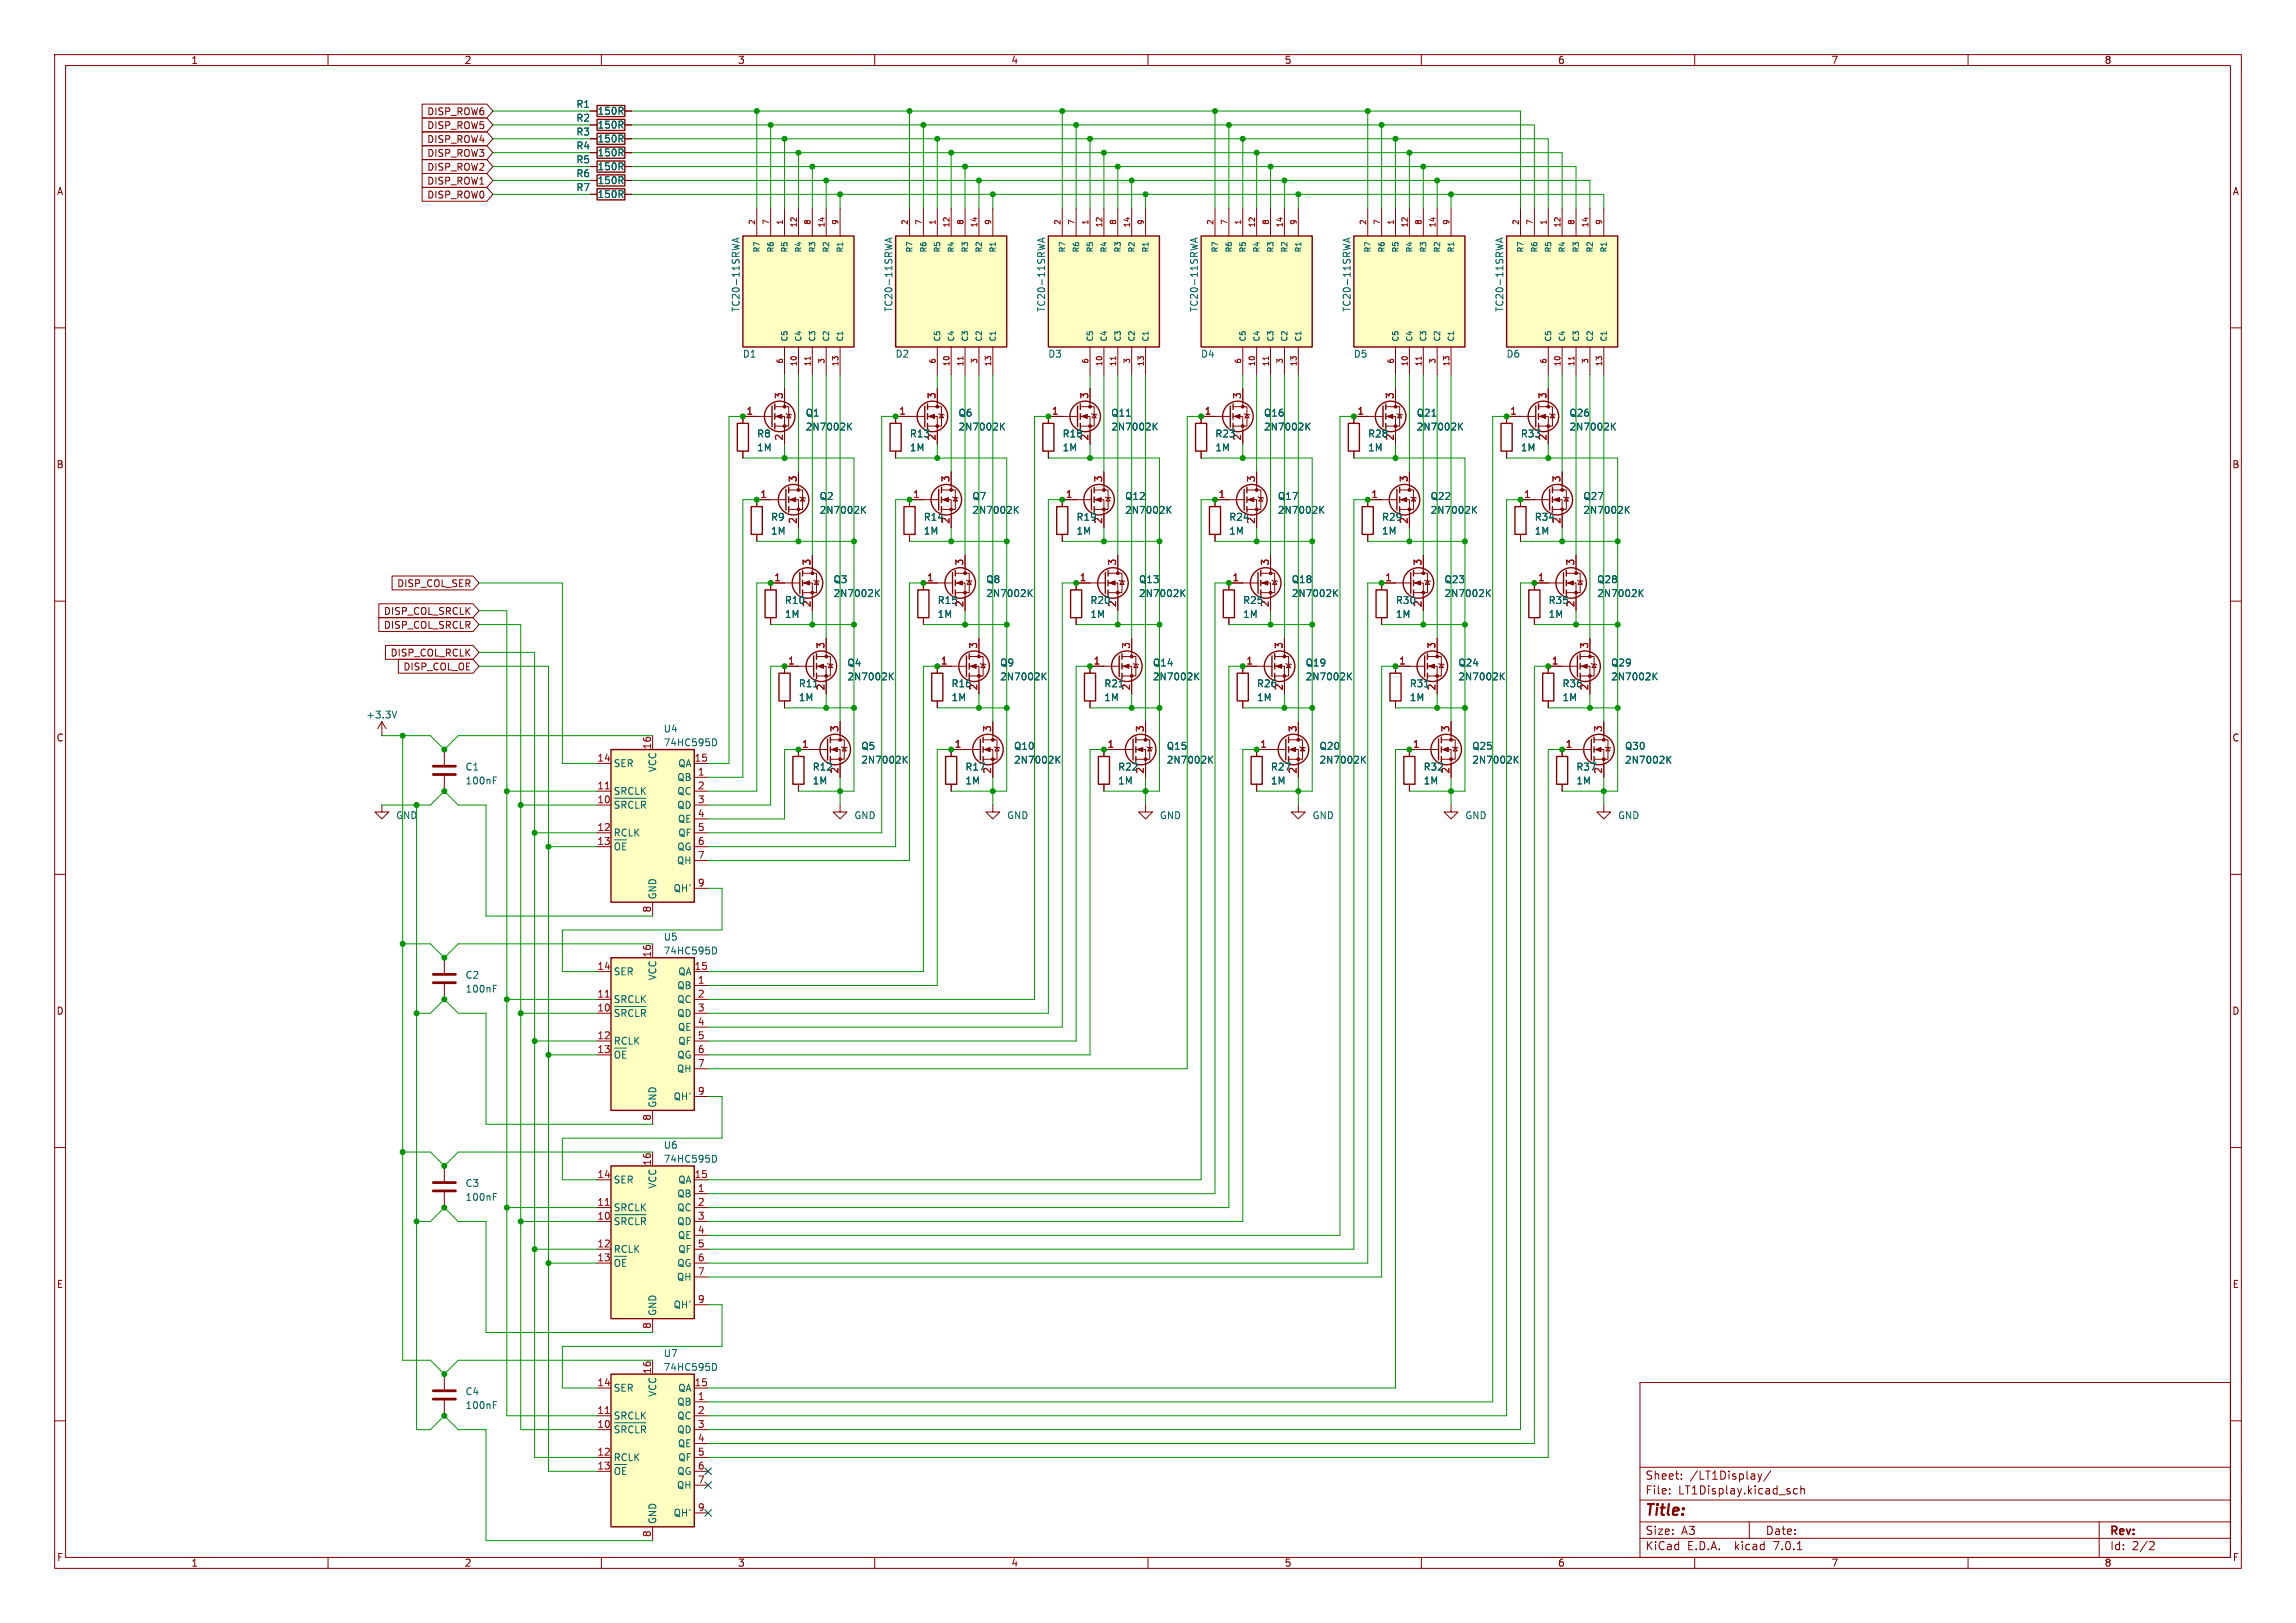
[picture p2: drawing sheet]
<svg xmlns="http://www.w3.org/2000/svg" width="420mm" height="297mm" viewBox="0 0 420 297" stroke-linecap="round" stroke-linejoin="round" font-family="sans-serif">
<defs><g id="words">
<text font-size="2.8" fill="#840000" x="301" y="277.8">Title:</text>
<g font-size="2.1" fill="#840000">
<text x="301" y="273.6">File:</text>
<text x="301" y="270.9">Sheet:</text>
<text x="307" y="273.6">LT1Display.kicad_sch</text>
<text x="309.1" y="270.9">/LT1Display/</text>
<text x="301" y="281">Size:</text>
<text x="307.6" y="281">A3</text>
<text x="323" y="281">Date:</text>
<text x="386" y="281.2">Rev:</text>
<text x="301" y="283.8">KiCad</text>
<text x="308.6" y="283.8">E.D.A.</text>
<text x="317.4" y="283.8">kicad</text>
<text x="324.5" y="283.8">7.0.1</text>
<text x="386" y="283.8">Id:</text>
<text x="390" y="283.8">2/2</text>
</g>
<g font-size="1.8" fill="#840000">
<text x="35" y="11.8">1</text>
<text x="85" y="11.8">2</text>
<text x="135" y="11.8">3</text>
<text x="185" y="11.8">4</text>
<text x="235" y="11.8">5</text>
<text x="285" y="11.8">6</text>
<text x="335" y="11.8">7</text>
<text x="385" y="11.8">8</text>
<text x="78" y="23.8">DISP_ROW5</text>
<text x="78" y="21.2">DISP_ROW6</text>
<text x="78" y="28.9">DISP_ROW3</text>
<text x="78" y="26.3">DISP_ROW4</text>
<text x="10.4" y="35.8">A</text>
<text x="78" y="31.4">DISP_ROW2</text>
<text x="78" y="33.9">DISP_ROW1</text>
<text x="408.4" y="35.8">A</text>
<text x="78" y="36.5">DISP_ROW0</text>
<text x="10.3" y="85.8">B</text>
<text x="408.3" y="85.8">B</text>
<text x="72.5" y="107.6">DISP_COL_SER</text>
<text x="70.1" y="112.7">DISP_COL_SRCLK</text>
<text x="70.1" y="115.2">DISP_COL_SRCLR</text>
<text x="71.3" y="120.3">DISP_COL_RCLK</text>
<text x="73.7" y="122.8">DISP_COL_OE</text>
<text x="10.3" y="135.8">C</text>
<text x="408.3" y="135.8">C</text>
<text x="10.3" y="185.8">D</text>
<text x="408.3" y="185.8">D</text>
<text x="10.4" y="235.8">E</text>
<text x="408.3" y="235.8">E</text>
<text x="10.4" y="285.8">F</text>
<text x="35" y="286.8">1</text>
<text x="85" y="286.8">2</text>
<text x="135" y="286.8">3</text>
<text x="185" y="286.8">4</text>
<text x="235" y="286.8">5</text>
<text x="285" y="286.8">6</text>
<text x="335" y="286.8">7</text>
<text x="385" y="286.8">8</text>
<text x="408.4" y="285.8">F</text>
</g>
<g font-size="1.8" fill="#006464">
<text x="105.4" y="22.4">R2</text>
<text x="105.4" y="19.9">R1</text>
<text x="109.2" y="23.7">150R</text>
<text x="109.2" y="21.1">150R</text>
<text x="105.4" y="27.5">R4</text>
<text x="105.4" y="25">R3</text>
<text x="109.2" y="28.8">150R</text>
<text x="109.2" y="26.2">150R</text>
<text x="105.4" y="35.1">R7</text>
<text x="105.4" y="30">R5</text>
<text x="105.4" y="32.6">R6</text>
<text x="109.2" y="31.3">150R</text>
<text x="109.2" y="33.8">150R</text>
<text x="109.2" y="36.4">150R</text>
<text x="135.4" y="57.1" transform="rotate(-90 135.4 57.1)">TC20-11SRWA</text>
<text x="163.4" y="57.1" transform="rotate(-90 163.4 57.1)">TC20-11SRWA</text>
<text x="191.3" y="57.1" transform="rotate(-90 191.3 57.1)">TC20-11SRWA</text>
<text x="219.3" y="57.1" transform="rotate(-90 219.3 57.1)">TC20-11SRWA</text>
<text x="247.2" y="57.1" transform="rotate(-90 247.2 57.1)">TC20-11SRWA</text>
<text x="275.1" y="57.1" transform="rotate(-90 275.1 57.1)">TC20-11SRWA</text>
<text x="135.8" y="65.6">D1</text>
<text x="163.8" y="65.6">D2</text>
<text x="191.7" y="65.6">D3</text>
<text x="219.6" y="65.6">D4</text>
<text x="247.6" y="65.6">D5</text>
<text x="275.5" y="65.6">D6</text>
<text x="147.3" y="76.4">Q1</text>
<text x="175.3" y="76.4">Q6</text>
<text x="203.2" y="76.4">Q11</text>
<text x="231.1" y="76.4">Q16</text>
<text x="259.1" y="76.4">Q21</text>
<text x="287" y="76.4">Q26</text>
<text x="138.4" y="80.2">R8</text>
<text x="138.4" y="82.7">1M</text>
<text x="147.3" y="78.9">2N7002K</text>
<text x="166.4" y="80.2">R13</text>
<text x="166.4" y="82.7">1M</text>
<text x="175.3" y="78.9">2N7002K</text>
<text x="194.3" y="80.2">R18</text>
<text x="194.3" y="82.7">1M</text>
<text x="199.1" y="80.7" transform="rotate(-90 199.1 80.7)">2</text>
<text x="203.2" y="78.9">2N7002K</text>
<text x="222.3" y="80.2">R23</text>
<text x="222.3" y="82.7">1M</text>
<text x="227.1" y="80.7" transform="rotate(-90 227.1 80.7)">2</text>
<text x="231.1" y="78.9">2N7002K</text>
<text x="250.2" y="80.2">R28</text>
<text x="250.2" y="82.7">1M</text>
<text x="259.1" y="78.9">2N7002K</text>
<text x="278.1" y="80.2">R33</text>
<text x="278.1" y="82.7">1M</text>
<text x="287" y="78.9">2N7002K</text>
<text x="141" y="95.4">R9</text>
<text x="149.9" y="91.6">Q2</text>
<text x="149.9" y="94.2">2N7002K</text>
<text x="168.9" y="95.4">R14</text>
<text x="177.8" y="91.6">Q7</text>
<text x="177.8" y="94.2">2N7002K</text>
<text x="196.9" y="95.4">R19</text>
<text x="201.7" y="95.9" transform="rotate(-90 201.7 95.9)">2</text>
<text x="205.7" y="91.6">Q12</text>
<text x="205.7" y="94.2">2N7002K</text>
<text x="224.8" y="95.4">R24</text>
<text x="233.7" y="91.6">Q17</text>
<text x="233.7" y="94.2">2N7002K</text>
<text x="252.7" y="95.4">R29</text>
<text x="261.6" y="91.6">Q22</text>
<text x="261.6" y="94.2">2N7002K</text>
<text x="280.7" y="95.4">R34</text>
<text x="289.6" y="91.6">Q27</text>
<text x="289.6" y="94.2">2N7002K</text>
<text x="141" y="98">1M</text>
<text x="168.9" y="98">1M</text>
<text x="196.9" y="98">1M</text>
<text x="224.8" y="98">1M</text>
<text x="252.7" y="98">1M</text>
<text x="280.7" y="98">1M</text>
<text x="152.4" y="106.9">Q3</text>
<text x="180.3" y="106.9">Q8</text>
<text x="208.3" y="106.9">Q13</text>
<text x="236.2" y="106.9">Q18</text>
<text x="264.2" y="106.9">Q23</text>
<text x="292.1" y="106.9">Q28</text>
<text x="143.5" y="110.7">R10</text>
<text x="143.5" y="113.2">1M</text>
<text x="148.3" y="111.2" transform="rotate(-90 148.3 111.2)">2</text>
<text x="152.4" y="109.4">2N7002K</text>
<text x="171.5" y="110.7">R15</text>
<text x="171.5" y="113.2">1M</text>
<text x="180.3" y="109.4">2N7002K</text>
<text x="199.4" y="110.7">R20</text>
<text x="199.4" y="113.2">1M</text>
<text x="204.2" y="111.2" transform="rotate(-90 204.2 111.2)">2</text>
<text x="208.3" y="109.4">2N7002K</text>
<text x="227.3" y="110.7">R25</text>
<text x="227.3" y="113.2">1M</text>
<text x="232.2" y="111.2" transform="rotate(-90 232.2 111.2)">2</text>
<text x="236.2" y="109.4">2N7002K</text>
<text x="255.3" y="110.7">R30</text>
<text x="255.3" y="113.2">1M</text>
<text x="260.1" y="111.2" transform="rotate(-90 260.1 111.2)">2</text>
<text x="264.2" y="109.4">2N7002K</text>
<text x="283.2" y="110.7">R35</text>
<text x="283.2" y="113.2">1M</text>
<text x="288" y="111.2" transform="rotate(-90 288 111.2)">2</text>
<text x="292.1" y="109.4">2N7002K</text>
<text x="146.1" y="125.9">R11</text>
<text x="154.9" y="122.1">Q4</text>
<text x="154.9" y="124.7">2N7002K</text>
<text x="174" y="125.9">R16</text>
<text x="182.9" y="122.1">Q9</text>
<text x="182.9" y="124.7">2N7002K</text>
<text x="201.9" y="125.9">R21</text>
<text x="210.8" y="122.1">Q14</text>
<text x="210.8" y="124.7">2N7002K</text>
<text x="229.9" y="125.9">R26</text>
<text x="238.8" y="122.1">Q19</text>
<text x="238.8" y="124.7">2N7002K</text>
<text x="257.8" y="125.9">R31</text>
<text x="266.7" y="122.1">Q24</text>
<text x="266.7" y="124.7">2N7002K</text>
<text x="285.8" y="125.9">R36</text>
<text x="294.6" y="122.1">Q29</text>
<text x="294.6" y="124.7">2N7002K</text>
<text x="66.9" y="131.6">+3.3V</text>
<text x="146.1" y="128.5">1M</text>
<text x="174" y="128.5">1M</text>
<text x="201.9" y="128.5">1M</text>
<text x="229.9" y="128.5">1M</text>
<text x="257.8" y="128.5">1M</text>
<text x="285.8" y="128.5">1M</text>
<text x="121.3" y="134.2">U4</text>
<text x="121.3" y="136.7">74HC595D</text>
<text x="157.5" y="137.4">Q5</text>
<text x="185.4" y="137.4">Q10</text>
<text x="213.4" y="137.4">Q15</text>
<text x="241.3" y="137.4">Q20</text>
<text x="269.2" y="137.4">Q25</text>
<text x="297.2" y="137.4">Q30</text>
<text x="85.1" y="141.2">C1</text>
<text x="85.1" y="143.7">100nF</text>
<text x="112.3" y="140.5">SER</text>
<text x="120.2" y="141.4" transform="rotate(-90 120.2 141.4)">VCC</text>
<text x="123.8" y="143.1">QB</text>
<text x="123.9" y="140.5">QA</text>
<text x="148.6" y="141.2">R12</text>
<text x="148.6" y="143.7">1M</text>
<text x="157.5" y="139.9">2N7002K</text>
<text x="176.5" y="141.2">R17</text>
<text x="176.5" y="143.7">1M</text>
<text x="185.4" y="139.9">2N7002K</text>
<text x="204.5" y="141.2">R22</text>
<text x="204.5" y="143.7">1M</text>
<text x="213.4" y="139.9">2N7002K</text>
<text x="232.4" y="141.2">R27</text>
<text x="232.4" y="143.7">1M</text>
<text x="241.3" y="139.9">2N7002K</text>
<text x="260.4" y="141.2">R32</text>
<text x="260.4" y="143.7">1M</text>
<text x="269.2" y="139.9">2N7002K</text>
<text x="288.3" y="141.2">R37</text>
<text x="288.3" y="143.7">1M</text>
<text x="297.2" y="139.9">2N7002K</text>
<text x="112.3" y="148.8">~{SRCLR}</text>
<text x="112.3" y="145.6">SRCLK</text>
<text x="123.8" y="145.6">QC</text>
<text x="123.8" y="148.1">QD</text>
<text x="72.4" y="150.1">GND</text>
<text x="112.3" y="153.2">RCLK</text>
<text x="123.8" y="155.8">QG</text>
<text x="123.9" y="150.7">QE</text>
<text x="123.9" y="153.2">QF</text>
<text x="156.2" y="150.1">GND</text>
<text x="184.2" y="150.1">GND</text>
<text x="212.1" y="150.1">GND</text>
<text x="240" y="150.1">GND</text>
<text x="268" y="150.1">GND</text>
<text x="295.9" y="150.1">GND</text>
<text x="112.3" y="156.4">~{OE}</text>
<text x="123.7" y="158.3">QH</text>
<text x="120.2" y="164.6" transform="rotate(-90 120.2 164.6)">GND</text>
<text x="123.1" y="163.4">QH'</text>
<text x="121.3" y="172.3">U5</text>
<text x="85.1" y="179.3">C2</text>
<text x="112.3" y="178.6">SER</text>
<text x="120.2" y="179.5" transform="rotate(-90 120.2 179.5)">VCC</text>
<text x="121.3" y="174.8">74HC595D</text>
<text x="123.9" y="178.6">QA</text>
<text x="85.1" y="181.8">100nF</text>
<text x="112.3" y="183.7">SRCLK</text>
<text x="123.8" y="181.2">QB</text>
<text x="123.8" y="183.7">QC</text>
<text x="112.3" y="186.9">~{SRCLR}</text>
<text x="112.3" y="191.3">RCLK</text>
<text x="123.8" y="186.2">QD</text>
<text x="123.9" y="188.8">QE</text>
<text x="123.9" y="191.3">QF</text>
<text x="112.3" y="194.5">~{OE}</text>
<text x="123.7" y="196.4">QH</text>
<text x="123.8" y="193.9">QG</text>
<text x="120.2" y="202.7" transform="rotate(-90 120.2 202.7)">GND</text>
<text x="123.1" y="201.5">QH'</text>
<text x="121.3" y="210.4">U6</text>
<text x="121.3" y="212.9">74HC595D</text>
<text x="85.1" y="217.4">C3</text>
<text x="85.1" y="219.9">100nF</text>
<text x="112.3" y="221.8">SRCLK</text>
<text x="112.3" y="216.7">SER</text>
<text x="120.2" y="217.6" transform="rotate(-90 120.2 217.6)">VCC</text>
<text x="123.8" y="219.3">QB</text>
<text x="123.8" y="221.8">QC</text>
<text x="123.9" y="216.7">QA</text>
<text x="112.3" y="225">~{SRCLR}</text>
<text x="123.8" y="224.3">QD</text>
<text x="123.9" y="226.9">QE</text>
<text x="112.3" y="229.4">RCLK</text>
<text x="112.3" y="232.6">~{OE}</text>
<text x="123.8" y="232">QG</text>
<text x="123.9" y="229.4">QF</text>
<text x="123.1" y="239.6">QH'</text>
<text x="123.7" y="234.5">QH</text>
<text x="120.2" y="240.8" transform="rotate(-90 120.2 240.8)">GND</text>
<text x="121.3" y="248.5">U7</text>
<text x="121.3" y="251">74HC595D</text>
<text x="85.1" y="255.5">C4</text>
<text x="112.3" y="254.8">SER</text>
<text x="120.2" y="255.7" transform="rotate(-90 120.2 255.7)">VCC</text>
<text x="123.8" y="257.4">QB</text>
<text x="123.9" y="254.8">QA</text>
<text x="85.1" y="258">100nF</text>
<text x="112.3" y="263.1">~{SRCLR}</text>
<text x="112.3" y="259.9">SRCLK</text>
<text x="123.8" y="259.9">QC</text>
<text x="123.8" y="262.4">QD</text>
<text x="112.3" y="267.5">RCLK</text>
<text x="123.9" y="265">QE</text>
<text x="123.9" y="267.5">QF</text>
<text x="112.3" y="270.7">~{OE}</text>
<text x="123.7" y="272.6">QH</text>
<text x="123.8" y="270.1">QG</text>
<text x="120.2" y="278.9" transform="rotate(-90 120.2 278.9)">GND</text>
<text x="123.1" y="277.7">QH'</text>
</g>
<g font-size="1.8" fill="#a90000">
<text x="136.5" y="75.9">1</text>
<text x="143.3" y="73.1" transform="rotate(-90 143.3 73.1)">3</text>
<text x="164.4" y="75.9">1</text>
<text x="171.2" y="73.1" transform="rotate(-90 171.2 73.1)">3</text>
<text x="192.4" y="75.9">1</text>
<text x="199.1" y="73.1" transform="rotate(-90 199.1 73.1)">3</text>
<text x="220.3" y="75.9">1</text>
<text x="227.1" y="73.1" transform="rotate(-90 227.1 73.1)">3</text>
<text x="248.3" y="75.9">1</text>
<text x="255" y="73.1" transform="rotate(-90 255 73.1)">3</text>
<text x="276.2" y="75.9">1</text>
<text x="283" y="73.1" transform="rotate(-90 283 73.1)">3</text>
<text x="143.3" y="80.7" transform="rotate(-90 143.3 80.7)">2</text>
<text x="171.2" y="80.7" transform="rotate(-90 171.2 80.7)">2</text>
<text x="255" y="80.7" transform="rotate(-90 255 80.7)">2</text>
<text x="283" y="80.7" transform="rotate(-90 283 80.7)">2</text>
<text x="145.8" y="88.3" transform="rotate(-90 145.8 88.3)">3</text>
<text x="173.7" y="88.3" transform="rotate(-90 173.7 88.3)">3</text>
<text x="201.7" y="88.3" transform="rotate(-90 201.7 88.3)">3</text>
<text x="229.6" y="88.3" transform="rotate(-90 229.6 88.3)">3</text>
<text x="257.6" y="88.3" transform="rotate(-90 257.6 88.3)">3</text>
<text x="285.5" y="88.3" transform="rotate(-90 285.5 88.3)">3</text>
<text x="139" y="91.2">1</text>
<text x="145.8" y="95.9" transform="rotate(-90 145.8 95.9)">2</text>
<text x="167" y="91.2">1</text>
<text x="173.7" y="95.9" transform="rotate(-90 173.7 95.9)">2</text>
<text x="194.9" y="91.2">1</text>
<text x="222.9" y="91.2">1</text>
<text x="229.6" y="95.9" transform="rotate(-90 229.6 95.9)">2</text>
<text x="250.8" y="91.2">1</text>
<text x="257.6" y="95.9" transform="rotate(-90 257.6 95.9)">2</text>
<text x="278.7" y="91.2">1</text>
<text x="285.5" y="95.9" transform="rotate(-90 285.5 95.9)">2</text>
<text x="141.6" y="106.4">1</text>
<text x="148.3" y="103.5" transform="rotate(-90 148.3 103.5)">3</text>
<text x="169.5" y="106.4">1</text>
<text x="176.3" y="103.5" transform="rotate(-90 176.3 103.5)">3</text>
<text x="197.5" y="106.4">1</text>
<text x="204.2" y="103.5" transform="rotate(-90 204.2 103.5)">3</text>
<text x="225.4" y="106.4">1</text>
<text x="232.2" y="103.5" transform="rotate(-90 232.2 103.5)">3</text>
<text x="253.3" y="106.4">1</text>
<text x="260.1" y="103.5" transform="rotate(-90 260.1 103.5)">3</text>
<text x="281.3" y="106.4">1</text>
<text x="288" y="103.5" transform="rotate(-90 288 103.5)">3</text>
<text x="176.3" y="111.2" transform="rotate(-90 176.3 111.2)">2</text>
<text x="150.9" y="118.8" transform="rotate(-90 150.9 118.8)">3</text>
<text x="178.8" y="118.8" transform="rotate(-90 178.8 118.8)">3</text>
<text x="206.8" y="118.8" transform="rotate(-90 206.8 118.8)">3</text>
<text x="234.7" y="118.8" transform="rotate(-90 234.7 118.8)">3</text>
<text x="262.6" y="118.8" transform="rotate(-90 262.6 118.8)">3</text>
<text x="290.6" y="118.8" transform="rotate(-90 290.6 118.8)">3</text>
<text x="144.1" y="121.7">1</text>
<text x="172.1" y="121.7">1</text>
<text x="200" y="121.7">1</text>
<text x="227.9" y="121.7">1</text>
<text x="255.9" y="121.7">1</text>
<text x="283.8" y="121.7">1</text>
<text x="150.9" y="126.4" transform="rotate(-90 150.9 126.4)">2</text>
<text x="178.8" y="126.4" transform="rotate(-90 178.8 126.4)">2</text>
<text x="206.8" y="126.4" transform="rotate(-90 206.8 126.4)">2</text>
<text x="234.7" y="126.4" transform="rotate(-90 234.7 126.4)">2</text>
<text x="262.6" y="126.4" transform="rotate(-90 262.6 126.4)">2</text>
<text x="290.6" y="126.4" transform="rotate(-90 290.6 126.4)">2</text>
<text x="119.1" y="137.2" transform="rotate(-90 119.1 137.2)">16</text>
<text x="146.7" y="136.9">1</text>
<text x="153.4" y="134" transform="rotate(-90 153.4 134)">3</text>
<text x="174.6" y="136.9">1</text>
<text x="181.4" y="134" transform="rotate(-90 181.4 134)">3</text>
<text x="202.5" y="136.9">1</text>
<text x="209.3" y="134" transform="rotate(-90 209.3 134)">3</text>
<text x="230.5" y="136.9">1</text>
<text x="237.2" y="134" transform="rotate(-90 237.2 134)">3</text>
<text x="258.4" y="136.9">1</text>
<text x="265.2" y="134" transform="rotate(-90 265.2 134)">3</text>
<text x="286.4" y="136.9">1</text>
<text x="293.1" y="134" transform="rotate(-90 293.1 134)">3</text>
<text x="109.2" y="139.4">14</text>
<text x="127" y="139.4">15</text>
<text x="127.6" y="142">1</text>
<text x="153.4" y="141.6" transform="rotate(-90 153.4 141.6)">2</text>
<text x="181.4" y="141.6" transform="rotate(-90 181.4 141.6)">2</text>
<text x="209.3" y="141.6" transform="rotate(-90 209.3 141.6)">2</text>
<text x="237.2" y="141.6" transform="rotate(-90 237.2 141.6)">2</text>
<text x="265.2" y="141.6" transform="rotate(-90 265.2 141.6)">2</text>
<text x="293.1" y="141.6" transform="rotate(-90 293.1 141.6)">2</text>
<text x="109.2" y="147.1">10</text>
<text x="109.2" y="144.5">11</text>
<text x="127.6" y="144.5">2</text>
<text x="127.6" y="147.1">3</text>
<text x="127.6" y="149.6">4</text>
<text x="109.2" y="152.1">12</text>
<text x="109.2" y="154.7">13</text>
<text x="127.6" y="152.1">5</text>
<text x="127.6" y="154.7">6</text>
<text x="127.6" y="157.2">7</text>
<text x="119.1" y="167" transform="rotate(-90 119.1 167)">8</text>
<text x="127.6" y="162.3">9</text>
<text x="109.2" y="177.5">14</text>
<text x="119.1" y="175.3" transform="rotate(-90 119.1 175.3)">16</text>
<text x="127" y="177.5">15</text>
<text x="109.2" y="185.2">10</text>
<text x="109.2" y="182.6">11</text>
<text x="127.6" y="180.1">1</text>
<text x="127.6" y="182.6">2</text>
<text x="127.6" y="185.2">3</text>
<text x="109.2" y="190.2">12</text>
<text x="127.6" y="187.7">4</text>
<text x="127.6" y="190.2">5</text>
<text x="109.2" y="192.8">13</text>
<text x="127.6" y="192.8">6</text>
<text x="127.6" y="195.3">7</text>
<text x="127.6" y="200.4">9</text>
<text x="119.1" y="205.1" transform="rotate(-90 119.1 205.1)">8</text>
<text x="109.2" y="215.6">14</text>
<text x="119.1" y="213.4" transform="rotate(-90 119.1 213.4)">16</text>
<text x="127" y="215.6">15</text>
<text x="109.2" y="220.7">11</text>
<text x="127.6" y="218.2">1</text>
<text x="127.6" y="220.7">2</text>
<text x="109.2" y="223.3">10</text>
<text x="127.6" y="223.3">3</text>
<text x="127.6" y="225.8">4</text>
<text x="109.2" y="228.3">12</text>
<text x="109.2" y="230.9">13</text>
<text x="127.6" y="228.3">5</text>
<text x="127.6" y="230.9">6</text>
<text x="127.6" y="233.4">7</text>
<text x="127.6" y="238.5">9</text>
<text x="119.1" y="243.2" transform="rotate(-90 119.1 243.2)">8</text>
<text x="119.1" y="251.5" transform="rotate(-90 119.1 251.5)">16</text>
<text x="109.2" y="253.7">14</text>
<text x="127" y="253.7">15</text>
<text x="127.6" y="256.3">1</text>
<text x="109.2" y="261.4">10</text>
<text x="109.2" y="258.8">11</text>
<text x="127.6" y="258.8">2</text>
<text x="127.6" y="261.4">3</text>
<text x="127.6" y="263.9">4</text>
<text x="109.2" y="266.4">12</text>
<text x="109.2" y="269">13</text>
<text x="127.6" y="266.4">5</text>
<text x="127.6" y="269">6</text>
<text x="127.6" y="271.5">7</text>
<text x="119.1" y="281.3" transform="rotate(-90 119.1 281.3)">8</text>
<text x="127.6" y="276.6">9</text>
</g>
<g font-size="1.4" fill="#a90000">
<text x="138.2" y="41.2" transform="rotate(-90 138.2 41.2)">2</text>
<text x="140.7" y="41.2" transform="rotate(-90 140.7 41.2)">7</text>
<text x="143.3" y="41.2" transform="rotate(-90 143.3 41.2)">1</text>
<text x="145.8" y="41.7" transform="rotate(-90 145.8 41.7)">12</text>
<text x="148.3" y="41.2" transform="rotate(-90 148.3 41.2)">8</text>
<text x="150.9" y="41.7" transform="rotate(-90 150.9 41.7)">14</text>
<text x="153.4" y="41.2" transform="rotate(-90 153.4 41.2)">9</text>
<text x="166.1" y="41.2" transform="rotate(-90 166.1 41.2)">2</text>
<text x="168.7" y="41.2" transform="rotate(-90 168.7 41.2)">7</text>
<text x="171.2" y="41.2" transform="rotate(-90 171.2 41.2)">1</text>
<text x="173.7" y="41.7" transform="rotate(-90 173.7 41.7)">12</text>
<text x="176.3" y="41.2" transform="rotate(-90 176.3 41.2)">8</text>
<text x="178.8" y="41.7" transform="rotate(-90 178.8 41.7)">14</text>
<text x="181.4" y="41.2" transform="rotate(-90 181.4 41.2)">9</text>
<text x="194.1" y="41.2" transform="rotate(-90 194.1 41.2)">2</text>
<text x="196.6" y="41.2" transform="rotate(-90 196.6 41.2)">7</text>
<text x="199.1" y="41.2" transform="rotate(-90 199.1 41.2)">1</text>
<text x="201.7" y="41.7" transform="rotate(-90 201.7 41.7)">12</text>
<text x="204.2" y="41.2" transform="rotate(-90 204.2 41.2)">8</text>
<text x="206.8" y="41.7" transform="rotate(-90 206.8 41.7)">14</text>
<text x="209.3" y="41.2" transform="rotate(-90 209.3 41.2)">9</text>
<text x="222" y="41.2" transform="rotate(-90 222 41.2)">2</text>
<text x="224.5" y="41.2" transform="rotate(-90 224.5 41.2)">7</text>
<text x="227.1" y="41.2" transform="rotate(-90 227.1 41.2)">1</text>
<text x="229.6" y="41.7" transform="rotate(-90 229.6 41.7)">12</text>
<text x="232.2" y="41.2" transform="rotate(-90 232.2 41.2)">8</text>
<text x="234.7" y="41.7" transform="rotate(-90 234.7 41.7)">14</text>
<text x="237.2" y="41.2" transform="rotate(-90 237.2 41.2)">9</text>
<text x="249.9" y="41.2" transform="rotate(-90 249.9 41.2)">2</text>
<text x="252.5" y="41.2" transform="rotate(-90 252.5 41.2)">7</text>
<text x="255" y="41.2" transform="rotate(-90 255 41.2)">1</text>
<text x="257.6" y="41.7" transform="rotate(-90 257.6 41.7)">12</text>
<text x="260.1" y="41.2" transform="rotate(-90 260.1 41.2)">8</text>
<text x="262.6" y="41.7" transform="rotate(-90 262.6 41.7)">14</text>
<text x="265.2" y="41.2" transform="rotate(-90 265.2 41.2)">9</text>
<text x="277.9" y="41.2" transform="rotate(-90 277.9 41.2)">2</text>
<text x="280.4" y="41.2" transform="rotate(-90 280.4 41.2)">7</text>
<text x="283" y="41.2" transform="rotate(-90 283 41.2)">1</text>
<text x="285.5" y="41.7" transform="rotate(-90 285.5 41.7)">12</text>
<text x="288" y="41.2" transform="rotate(-90 288 41.2)">8</text>
<text x="290.6" y="41.7" transform="rotate(-90 290.6 41.7)">14</text>
<text x="293.1" y="41.2" transform="rotate(-90 293.1 41.2)">9</text>
<text x="143.3" y="66.6" transform="rotate(-90 143.3 66.6)">6</text>
<text x="145.8" y="67.1" transform="rotate(-90 145.8 67.1)">10</text>
<text x="148.3" y="67.1" transform="rotate(-90 148.3 67.1)">11</text>
<text x="150.9" y="66.6" transform="rotate(-90 150.9 66.6)">3</text>
<text x="153.4" y="67.1" transform="rotate(-90 153.4 67.1)">13</text>
<text x="171.2" y="66.6" transform="rotate(-90 171.2 66.6)">6</text>
<text x="173.7" y="67.1" transform="rotate(-90 173.7 67.1)">10</text>
<text x="176.3" y="67.1" transform="rotate(-90 176.3 67.1)">11</text>
<text x="178.8" y="66.6" transform="rotate(-90 178.8 66.6)">3</text>
<text x="181.4" y="67.1" transform="rotate(-90 181.4 67.1)">13</text>
<text x="199.1" y="66.6" transform="rotate(-90 199.1 66.6)">6</text>
<text x="201.7" y="67.1" transform="rotate(-90 201.7 67.1)">10</text>
<text x="204.2" y="67.1" transform="rotate(-90 204.2 67.1)">11</text>
<text x="206.8" y="66.6" transform="rotate(-90 206.8 66.6)">3</text>
<text x="209.3" y="67.1" transform="rotate(-90 209.3 67.1)">13</text>
<text x="227.1" y="66.6" transform="rotate(-90 227.1 66.6)">6</text>
<text x="229.6" y="67.1" transform="rotate(-90 229.6 67.1)">10</text>
<text x="232.2" y="67.1" transform="rotate(-90 232.2 67.1)">11</text>
<text x="234.7" y="66.6" transform="rotate(-90 234.7 66.6)">3</text>
<text x="237.2" y="67.1" transform="rotate(-90 237.2 67.1)">13</text>
<text x="255" y="66.6" transform="rotate(-90 255 66.6)">6</text>
<text x="257.6" y="67.1" transform="rotate(-90 257.6 67.1)">10</text>
<text x="260.1" y="67.1" transform="rotate(-90 260.1 67.1)">11</text>
<text x="262.6" y="66.6" transform="rotate(-90 262.6 66.6)">3</text>
<text x="265.2" y="67.1" transform="rotate(-90 265.2 67.1)">13</text>
<text x="283" y="66.6" transform="rotate(-90 283 66.6)">6</text>
<text x="285.5" y="67.1" transform="rotate(-90 285.5 67.1)">10</text>
<text x="288" y="67.1" transform="rotate(-90 288 67.1)">11</text>
<text x="290.6" y="66.6" transform="rotate(-90 290.6 66.6)">3</text>
<text x="293.1" y="67.1" transform="rotate(-90 293.1 67.1)">13</text>
</g>
<g font-size="1.4" fill="#006464">
<text x="139.1" y="46.4" transform="rotate(-90 139.1 46.4)">R7</text>
<text x="141.7" y="46.4" transform="rotate(-90 141.7 46.4)">R6</text>
<text x="144.2" y="46.4" transform="rotate(-90 144.2 46.4)">R5</text>
<text x="146.7" y="46.4" transform="rotate(-90 146.7 46.4)">R4</text>
<text x="149.3" y="46.4" transform="rotate(-90 149.3 46.4)">R3</text>
<text x="151.8" y="46.4" transform="rotate(-90 151.8 46.4)">R2</text>
<text x="154.4" y="46.4" transform="rotate(-90 154.4 46.4)">R1</text>
<text x="167.1" y="46.4" transform="rotate(-90 167.1 46.4)">R7</text>
<text x="169.6" y="46.4" transform="rotate(-90 169.6 46.4)">R6</text>
<text x="172.1" y="46.4" transform="rotate(-90 172.1 46.4)">R5</text>
<text x="174.7" y="46.4" transform="rotate(-90 174.7 46.4)">R4</text>
<text x="177.2" y="46.4" transform="rotate(-90 177.2 46.4)">R3</text>
<text x="179.8" y="46.4" transform="rotate(-90 179.8 46.4)">R2</text>
<text x="182.3" y="46.4" transform="rotate(-90 182.3 46.4)">R1</text>
<text x="195" y="46.4" transform="rotate(-90 195 46.4)">R7</text>
<text x="197.5" y="46.4" transform="rotate(-90 197.5 46.4)">R6</text>
<text x="200.1" y="46.4" transform="rotate(-90 200.1 46.4)">R5</text>
<text x="202.6" y="46.4" transform="rotate(-90 202.6 46.4)">R4</text>
<text x="205.2" y="46.4" transform="rotate(-90 205.2 46.4)">R3</text>
<text x="207.7" y="46.4" transform="rotate(-90 207.7 46.4)">R2</text>
<text x="210.2" y="46.4" transform="rotate(-90 210.2 46.4)">R1</text>
<text x="222.9" y="46.4" transform="rotate(-90 222.9 46.4)">R7</text>
<text x="225.5" y="46.4" transform="rotate(-90 225.5 46.4)">R6</text>
<text x="228" y="46.4" transform="rotate(-90 228 46.4)">R5</text>
<text x="230.6" y="46.4" transform="rotate(-90 230.6 46.4)">R4</text>
<text x="233.1" y="46.4" transform="rotate(-90 233.1 46.4)">R3</text>
<text x="235.6" y="46.4" transform="rotate(-90 235.6 46.4)">R2</text>
<text x="238.2" y="46.4" transform="rotate(-90 238.2 46.4)">R1</text>
<text x="250.9" y="46.4" transform="rotate(-90 250.9 46.4)">R7</text>
<text x="253.4" y="46.4" transform="rotate(-90 253.4 46.4)">R6</text>
<text x="256" y="46.4" transform="rotate(-90 256 46.4)">R5</text>
<text x="258.5" y="46.4" transform="rotate(-90 258.5 46.4)">R4</text>
<text x="261" y="46.4" transform="rotate(-90 261 46.4)">R3</text>
<text x="263.6" y="46.4" transform="rotate(-90 263.6 46.4)">R2</text>
<text x="266.1" y="46.4" transform="rotate(-90 266.1 46.4)">R1</text>
<text x="278.8" y="46.4" transform="rotate(-90 278.8 46.4)">R7</text>
<text x="281.4" y="46.4" transform="rotate(-90 281.4 46.4)">R6</text>
<text x="283.9" y="46.4" transform="rotate(-90 283.9 46.4)">R5</text>
<text x="286.4" y="46.4" transform="rotate(-90 286.4 46.4)">R4</text>
<text x="289" y="46.4" transform="rotate(-90 289 46.4)">R3</text>
<text x="291.5" y="46.4" transform="rotate(-90 291.5 46.4)">R2</text>
<text x="294.1" y="46.4" transform="rotate(-90 294.1 46.4)">R1</text>
<text x="144.2" y="62.5" transform="rotate(-90 144.2 62.5)">C5</text>
<text x="146.7" y="62.5" transform="rotate(-90 146.7 62.5)">C4</text>
<text x="149.3" y="62.5" transform="rotate(-90 149.3 62.5)">C3</text>
<text x="151.8" y="62.5" transform="rotate(-90 151.8 62.5)">C2</text>
<text x="154.4" y="62.5" transform="rotate(-90 154.4 62.5)">C1</text>
<text x="172.1" y="62.5" transform="rotate(-90 172.1 62.5)">C5</text>
<text x="174.7" y="62.5" transform="rotate(-90 174.7 62.5)">C4</text>
<text x="177.2" y="62.5" transform="rotate(-90 177.2 62.5)">C3</text>
<text x="179.8" y="62.5" transform="rotate(-90 179.8 62.5)">C2</text>
<text x="182.3" y="62.5" transform="rotate(-90 182.3 62.5)">C1</text>
<text x="200.1" y="62.5" transform="rotate(-90 200.1 62.5)">C5</text>
<text x="202.6" y="62.5" transform="rotate(-90 202.6 62.5)">C4</text>
<text x="205.2" y="62.5" transform="rotate(-90 205.2 62.5)">C3</text>
<text x="207.7" y="62.5" transform="rotate(-90 207.7 62.5)">C2</text>
<text x="210.2" y="62.5" transform="rotate(-90 210.2 62.5)">C1</text>
<text x="228" y="62.5" transform="rotate(-90 228 62.5)">C5</text>
<text x="230.6" y="62.5" transform="rotate(-90 230.6 62.5)">C4</text>
<text x="233.1" y="62.5" transform="rotate(-90 233.1 62.5)">C3</text>
<text x="235.6" y="62.5" transform="rotate(-90 235.6 62.5)">C2</text>
<text x="238.2" y="62.5" transform="rotate(-90 238.2 62.5)">C1</text>
<text x="256" y="62.5" transform="rotate(-90 256 62.5)">C5</text>
<text x="258.5" y="62.5" transform="rotate(-90 258.5 62.5)">C4</text>
<text x="261" y="62.5" transform="rotate(-90 261 62.5)">C3</text>
<text x="263.6" y="62.5" transform="rotate(-90 263.6 62.5)">C2</text>
<text x="266.1" y="62.5" transform="rotate(-90 266.1 62.5)">C1</text>
<text x="283.9" y="62.5" transform="rotate(-90 283.9 62.5)">C5</text>
<text x="286.4" y="62.5" transform="rotate(-90 286.4 62.5)">C4</text>
<text x="289" y="62.5" transform="rotate(-90 289 62.5)">C3</text>
<text x="291.5" y="62.5" transform="rotate(-90 291.5 62.5)">C2</text>
<text x="294.1" y="62.5" transform="rotate(-90 294.1 62.5)">C1</text>
</g>
</g></defs>
<g fill="none" stroke="#840000" stroke-width=".18">
<path d="M10 10h400v277h-400zM12 12h396v273h-396zM60 10v2M77.2 19.1h11.9l1.1 1.2-1.1 1.3h-11.9zM110 10v2M160 10v2M210 10v2M260 10v2M310 10v2M360 10v2M77.2 29.2h11.9l1.1 1.3-1.1 1.3h-11.9zM77.2 26.7h11.9l1.1 1.2-1.1 1.3h-11.9z"/>
<path d="M77.2 21.6h11.9l1.1 1.3-1.1 1.2h-11.9zM77.2 31.8h11.9l1.1 1.2-1.1 1.3h-11.9zM77.2 24.1h11.9l1.1 1.3-1.1 1.3h-11.9zM77.2 34.3h11.9l1.1 1.3-1.1 1.2h-11.9zM108 27.9h1.2M108 22.9h1.2M108 20.3h1.2M108 25.4h1.2M108 35.6h1.2M108 30.5h1.2M108 33h1.2M114.3 27.9h1.3"/>
<path d="M114.3 22.9h1.3M114.3 20.3h1.3M114.3 25.4h1.3M114.3 35.6h1.3M114.3 30.5h1.3M114.3 33h1.3M138.4 38.1v5.1M141 38.1v5.1M143.5 38.1v5.1M146.1 38.1v5.1M148.6 38.1v5.1M151.1 38.1v5.1"/>
<path d="M153.7 38.1v5.1M166.4 38.1v5.1M168.9 38.1v5.1M171.5 38.1v5.1M174 38.1v5.1M176.5 38.1v5.1M179.1 38.1v5.1M181.6 38.1v5.1M194.3 38.1v5.1M196.9 38.1v5.1M199.4 38.1v5.1M201.9 38.1v5.1"/>
<path d="M204.5 38.1v5.1M207 38.1v5.1M209.6 38.1v5.1M222.3 38.1v5.1M224.8 38.1v5.1M227.3 38.1v5.1M229.9 38.1v5.1M232.4 38.1v5.1M235 38.1v5.1M237.5 38.1v5.1M250.2 38.1v5.1M252.7 38.1v5.1"/>
<path d="M255.3 38.1v5.1M257.8 38.1v5.1M260.4 38.1v5.1M262.9 38.1v5.1M265.4 38.1v5.1M278.1 38.1v5.1M280.7 38.1v5.1M283.2 38.1v5.1M285.8 38.1v5.1M288.3 38.1v5.1M290.8 38.1v5.1M293.4 38.1v5.1"/>
<path d="M10 60h2M141.2 76.2h-5.3v1.3M141.7 76.2h1.8v5.1M141.7 74.4h2.6v3.6h-2.6M143.5 63.5v5.1M143.5 71.1v3.3M143.8 75.7l.1 .1h.8l.1 .1M144.3 75.8l.4 .7h-.8zM146.1 63.5v5.1M148.6 63.5v5.1M151.1 63.5v5.1M153.7 63.5v5.1"/>
<path d="M169.2 76.2h-5.4v1.3M169.7 76.2h1.8v5.1M169.7 74.4h2.5v3.6h-2.5M171.5 63.5v5.1M171.5 71.1v3.3M171.7 75.7l.1 .1h.8l.1 .1M172.2 75.8l.4 .7h-.8zM174 63.5v5.1M176.5 63.5v5.1M179.1 63.5v5.1M181.6 63.5v5.1M197.1 76.2h-5.3v1.3"/>
<path d="M197.6 76.2h1.8v5.1M197.6 74.4h2.6v3.6h-2.6M199.4 63.5v5.1M199.4 71.1v3.3M199.6 75.7l.2 .1h.7l.2 .1M200.2 75.8l.3 .7h-.7zM201.9 63.5v5.1M204.5 63.5v5.1M207 63.5v5.1M209.6 63.5v5.1M225 76.2h-5.3v1.3M225.6 76.2h1.7v5.1"/>
<path d="M225.6 74.4h2.5v3.6h-2.5M227.3 63.5v5.1M227.3 71.1v3.3M227.6 75.7l.1 .1h.8l.1 .1M228.1 75.8l.4 .7h-.8zM229.9 63.5v5.1M232.4 63.5v5.1M235 63.5v5.1M237.5 63.5v5.1M253 76.2h-5.3v1.3M253.5 76.2h1.8v5.1M253.5 74.4h2.5v3.6h-2.5"/>
<path d="M255.3 63.5v5.1M255.3 71.1v3.3M255.5 75.7l.2 .1h.7l.1 .1M256 75.8l.4 .7h-.7zM257.8 63.5v5.1M260.4 63.5v5.1M262.9 63.5v5.1M265.4 63.5v5.1M280.9 76.2h-5.3v1.3M281.4 76.2h1.8v5.1M281.4 74.4h2.6v3.6h-2.6M283.2 63.5v5.1"/>
<path d="M283.2 71.1v3.3M283.5 75.7l.1 .1h.8l.1 .1M284 75.8l.4 .7h-.8zM285.8 63.5v5.1M288.3 63.5v5.1M290.8 63.5v5.1M293.4 63.5v5.1M408 60h2M135.9 82.6v1.2M138.4 97.8v1.3M143.8 91.4h-5.4v1.3M144.3 91.4h1.8v5.1"/>
<path d="M144.3 89.7h2.5v3.5h-2.5M146.1 86.4v3.3M146.3 90.9l.1 .2h.8l.1 .1M146.8 91.1l.4 .6h-.8zM163.8 82.6v1.2M166.4 97.8v1.3M171.7 91.4h-5.3v1.3M172.2 91.4h1.8v5.1M172.2 89.7h2.6v3.5h-2.6M174 86.4v3.3M174.2 90.9l.2 .2h.7l.2 .1M174.8 91.1l.3 .6h-.7z"/>
<path d="M191.8 82.6v1.2M194.3 97.8v1.3M199.6 91.4h-5.3v1.3M200.2 91.4h1.7v5.1M200.2 89.7h2.5v3.5h-2.5M201.9 86.4v3.3M202.2 90.9l.1 .2h.8l.1 .1M202.7 91.1l.4 .6h-.8zM219.7 82.6v1.2M222.3 97.8v1.3M227.6 91.4h-5.3v1.3M228.1 91.4h1.8v5.1"/>
<path d="M228.1 89.7h2.5v3.5h-2.5M229.9 86.4v3.3M230.1 90.9l.2 .2h.7l.1 .1M230.6 91.1l.4 .6h-.7zM247.7 82.6v1.2M250.2 97.8v1.3M255.5 91.4h-5.3v1.3M256 91.4h1.8v5.1M256 89.7h2.6v3.5h-2.6M257.8 86.4v3.3M258.1 90.9l.1 .2h.8l.1 .1M258.6 91.1l.4 .6h-.8z"/>
<path d="M275.6 82.6v1.2M278.1 97.8v1.3M283.5 91.4h-5.4v1.3M284 91.4h1.8v5.1M284 89.7h2.5v3.5h-2.5M285.8 86.4v3.3M286 90.9l.1 .2h.8l.1 .1M286.5 91.1l.4 .6h-.8zM10 110h2M69.3 113h17.2l1.1 1.3-1.1 1.3h-17.2zM69.3 110.5h17.2l1.1 1.3-1.1 1.2h-17.2zM70.5 118.1h16l1.1 1.3-1.1 1.3h-16z"/>
<path d="M71.7 105.4h14.8l1.1 1.3-1.1 1.3h-14.8zM141 113v1.3M146.3 106.7h-5.3v1.3M146.8 106.7h1.8v5.1M146.8 104.9h2.6v3.6h-2.6M148.6 101.6v3.3M148.8 106.2l.2 .1h.7l.2 .1M149.4 106.3l.3 .6h-.7zM151.1 116.8v3.3M168.9 113v1.3M174.2 106.7h-5.3v1.3M174.8 106.7h1.7v5.1"/>
<path d="M174.8 104.9h2.5v3.6h-2.5M176.5 101.6v3.3M176.8 106.2l.1 .1h.8l.1 .1M177.3 106.3l.4 .6h-.8zM179.1 116.8v3.3M196.9 113v1.3M202.2 106.7h-5.3v1.3M202.7 106.7h1.8v5.1M202.7 104.9h2.5v3.6h-2.5M204.5 101.6v3.3M204.7 106.2l.2 .1h.7l.1 .1M205.2 106.3l.4 .6h-.7z"/>
<path d="M207 116.8v3.3M224.8 113v1.3M230.1 106.7h-5.3v1.3M230.6 106.7h1.8v5.1M230.6 104.9h2.6v3.6h-2.6M232.4 101.6v3.3M232.7 106.2l.1 .1h.8l.1 .1M233.2 106.3l.4 .6h-.8zM235 116.8v3.3M252.7 113v1.3M258.1 106.7h-5.4v1.3M258.6 106.7h1.8v5.1"/>
<path d="M258.6 104.9h2.5v3.6h-2.5M260.4 101.6v3.3M260.6 106.2l.1 .1h.8l.1 .1M261.1 106.3l.4 .6h-.8zM262.9 116.8v3.3M280.7 113v1.3M286 106.7h-5.3v1.3M286.5 106.7h1.8v5.1M286.5 104.9h2.6v3.6h-2.6M288.3 101.6v3.3M288.5 106.2l.2 .1h.7l.2 .1M289.1 106.3l.3 .6h-.7z"/>
<path d="M290.8 116.8v3.3M408 110h2M69.9 132.1l-.8 1.3M69.9 132.1v2.5M69.9 132.1l.7 1.3M72.9 120.7h13.6l1.1 1.2-1.1 1.3h-13.6zM81.3 137.2v2.8M109.2 139.7h2.6M119.4 134.6v2.6M127 139.7h2.5M143.5 128.3v1.2M148.8 121.9h-5.3v1.3"/>
<path d="M149.4 121.9h1.7v5.1M149.4 120.1h2.5v3.6h-2.5M151.4 121.4l.1 .1h.8l.1 .2M151.4 137.2h-5.3v1.2M151.9 137.2h1.8v5M151.9 135.4h2.5v3.5h-2.5M151.9 121.5l.4 .7h-.8zM153.7 132.1v3.3M153.9 136.7l.2 .1h.7l.1 .1M154.4 136.8l.4 .6h-.7zM171.5 128.3v1.2M176.8 121.9h-5.3v1.3"/>
<path d="M177.3 121.9h1.8v5.1M177.3 120.1h2.5v3.6h-2.5M179.3 121.4l.2 .1h.7l.1 .2M179.3 137.2h-5.3v1.2M179.8 137.2h1.8v5M179.8 135.4h2.6v3.5h-2.6M179.8 121.5l.4 .7h-.7zM181.6 132.1v3.3M181.9 136.7l.1 .1h.8l.1 .1M182.4 136.8l.4 .6h-.8zM199.4 128.3v1.2M204.7 121.9h-5.3v1.3"/>
<path d="M205.2 121.9h1.8v5.1M205.2 120.1h2.6v3.6h-2.6M207.3 121.4l.1 .1h.8l.1 .2M207.3 137.2h-5.4v1.2M207.8 137.2h1.8v5M207.8 135.4h2.5v3.5h-2.5M207.8 121.5l.4 .7h-.8zM209.6 132.1v3.3M209.8 136.7l.1 .1h.8l.1 .1M210.3 136.8l.4 .6h-.8zM227.3 128.3v1.2M232.7 121.9h-5.4v1.3"/>
<path d="M233.2 121.9h1.8v5.1M233.2 120.1h2.5v3.6h-2.5M235.2 121.4l.1 .1h.8l.1 .2M235.2 137.2h-5.3v1.2M235.7 137.2h1.8v5M235.7 135.4h2.6v3.5h-2.6M235.7 121.5l.4 .7h-.8zM237.5 132.1v3.3M237.7 136.7l.2 .1h.7l.2 .1M238.3 136.8l.3 .6h-.7zM255.3 128.3v1.2M260.6 121.9h-5.3v1.3"/>
<path d="M261.1 121.9h1.8v5.1M261.1 120.1h2.6v3.6h-2.6M263.1 121.4l.2 .1h.7l.2 .2M263.1 137.2h-5.3v1.2M263.7 121.5l.3 .7h-.7zM263.7 137.2h1.7v5M263.7 135.4h2.5v3.5h-2.5M265.4 132.1v3.3M265.7 136.7l.1 .1h.8l.1 .1M266.2 136.8l.4 .6h-.8zM283.2 128.3v1.2M288.5 121.9h-5.3v1.3"/>
<path d="M289.1 121.9h1.7v5.1M289.1 120.1h2.5v3.6h-2.5M291.1 121.4l.1 .1h.8l.1 .2M291.1 137.2h-5.3v1.2M291.6 137.2h1.8v5M291.6 135.4h2.5v3.5h-2.5M291.6 121.5l.4 .7h-.8zM293.4 132.1v3.3M293.6 136.7l.2 .1h.7l.1 .1M294.1 136.8l.4 .6h-.7zM69.9 147.3v1.3h1.2l-1.2 1.3-1.3-1.3h1.3M81.3 142v2.8"/>
<path d="M109.2 147.3h2.6M109.2 144.8h2.6M109.2 152.4h2.6M109.2 154.9h2.6M127 142.2h2.5M127 147.3h2.5M127 144.8h2.5M127 152.4h2.5M127 154.9h2.5M127 149.9h2.5M127 157.5h2.5M146.1 143.5v1.3"/>
<path d="M153.7 147.3v1.3h1.2l-1.2 1.3-1.3-1.3h1.3M174 143.5v1.3M181.6 147.3v1.3h1.3l-1.3 1.3-1.3-1.3h1.3M201.9 143.5v1.3M209.6 147.3v1.3h1.2l-1.2 1.3-1.3-1.3h1.3M229.9 143.5v1.3M237.5 147.3v1.3h1.3l-1.3 1.3-1.3-1.3h1.3M257.8 143.5v1.3M265.4 147.3v1.3h1.3l-1.3 1.3-1.2-1.3h1.2M285.8 143.5v1.3M293.4 147.3v1.3h1.2l-1.2 1.3-1.3-1.3h1.3M10 160h2"/>
<path d="M81.3 175.3v2.8M109.2 177.8h2.6M119.4 165.1v2.5M119.4 172.7v2.6M127 162.6h2.5M127 177.8h2.5M408 160h2M81.3 180.1v2.8M109.2 185.4h2.6M109.2 182.9h2.6M109.2 190.5h2.6M109.2 193h2.6"/>
<path d="M127 180.3h2.5M127 185.4h2.5M127 182.9h2.5M127 190.5h2.5M127 193h2.5M127 188h2.5M127 195.6h2.5M10 210h2M81.3 213.4v2.8M81.3 218.2v2.8M109.2 215.9h2.6M119.4 203.2v2.5"/>
<path d="M119.4 210.8v2.6M127 218.4h2.5M127 215.9h2.5M127 200.7h2.5M408 210h2M109.2 223.5h2.6M109.2 221h2.6M109.2 228.6h2.6M109.2 231.1h2.6M127 223.5h2.5M127 221h2.5M127 228.6h2.5"/>
<path d="M127 231.1h2.5M127 226.1h2.5M127 233.7h2.5M127 238.8h2.5M81.3 251.5v2.8M81.3 256.3v2.8M109.2 259.1h2.6M109.2 254h2.6M119.4 241.3v2.5M119.4 248.9v2.6M127 256.5h2.5M127 259.1h2.5"/>
<path d="M127 254h2.5M300 253h108v32h-108zM10 260h2M109.2 261.6h2.6M109.2 266.7h2.6M109.2 269.2h2.6M119.4 279.4v2.5M127 261.6h2.5M127 266.7h2.5M127 269.2h2.5M127 264.2h2.5M127 271.8h2.5"/>
<path d="M127 276.9h2.5M300 278.5h108M300 274.5h108M300 268.5h108M307.6 270.6v.1M307.6 269.8v.1M320 278.5v3M321.6 269.7l.3 1M321.9 270.7l-.3 .5M322.3 269.7l-.4 1M323.9 269.1l-1.3 2M328.8 272.5l-.5-.1-.2 .3v.4l.1 .2h.6"/>
<path d="M329.4 272.5l.2-.1 .4 .1 .1 .9M329.4 271.9v1.5M384 278.5v6.5M408 260h2M60 285v2M110 285v2M160 285v2M210 285v2M260 285v2M300 281.5h108M310 285v2M328.8 283.6h.8"/>
<path d="M360 285v2M393.4 282.1l.5 .1 .2 .3-1 1.1h1"/>
</g>
<g fill="none" stroke="#840000" stroke-width=".25">
<path d="M109.2 19.3h5.1v2h-5.1zM109.2 26.9h5.1v2.1h-5.1zM109.2 21.8h5.1v2.1h-5.1zM109.2 24.4h5.1v2h-5.1zM109.2 34.5h5.1v2.1h-5.1zM109.2 29.5h5.1v2h-5.1zM109.2 32h5.1v2h-5.1zM135.9 43.2h20.3v20.3h-20.3zM163.8 43.2h20.4v20.3h-20.4zM191.8 43.2h20.3v20.3h-20.3zM219.7 43.2h20.3v20.3h-20.3zM247.7 43.2h20.3v20.3h-20.3z"/>
<path d="M275.6 43.2h20.3v20.3h-20.3zM134.9 77.5h2v5.1h-2zM141.2 74.3v3.8M141.7 73.9v1M141.7 75.7v1M141.7 77.5v1M162.8 77.5h2v5.1h-2zM169.2 74.3v3.8M169.7 73.9v1M169.7 75.7v1M169.7 77.5v1M190.8 77.5h2v5.1h-2z"/>
<path d="M197.1 74.3v3.8M197.6 73.9v1M197.6 75.7v1M197.6 77.5v1M218.7 77.5h2v5.1h-2zM225 74.3v3.8M225.6 73.9v1M225.6 75.7v1M225.6 77.5v1M246.6 77.5h2.1v5.1h-2.1zM253 74.3v3.8M253.5 73.9v1"/>
<path d="M253.5 75.7v1M253.5 77.5v1M274.6 77.5h2v5.1h-2zM280.9 74.3v3.8M281.4 73.9v1M281.4 75.7v1M281.4 77.5v1M137.4 92.7h2v5.1h-2zM143.8 89.5v3.8M144.3 89.2v1M144.3 90.9v1M144.3 92.7v1"/>
<path d="M165.4 92.7h2v5.1h-2zM171.7 89.5v3.8M172.2 89.2v1M172.2 90.9v1M172.2 92.7v1M193.3 92.7h2v5.1h-2zM199.6 89.5v3.8M200.2 89.2v1M200.2 90.9v1M200.2 92.7v1M221.2 92.7h2.1v5.1h-2.1zM227.6 89.5v3.8"/>
<path d="M228.1 89.2v1M228.1 90.9v1M228.1 92.7v1M249.2 92.7h2v5.1h-2zM255.5 89.5v3.8M256 89.2v1M256 90.9v1M256 92.7v1M277.1 92.7h2v5.1h-2zM283.5 89.5v3.8M284 89.2v1M284 90.9v1"/>
<path d="M284 92.7v1M140 108h2v5h-2zM146.3 104.8v3.8M146.8 104.4v1M146.8 106.2v1M146.8 108v1M149.4 119.6v1.1M167.9 108h2v5h-2zM174.2 104.8v3.8M174.8 104.4v1M174.8 106.2v1M174.8 108v1"/>
<path d="M177.3 119.6v1.1M195.8 108h2.1v5h-2.1zM202.2 104.8v3.8M202.7 104.4v1M202.7 106.2v1M202.7 108v1M205.2 119.6v1.1M223.8 108h2v5h-2zM230.1 104.8v3.8M230.6 104.4v1M230.6 106.2v1M230.6 108v1"/>
<path d="M233.2 119.6v1.1M251.7 108h2v5h-2zM258.1 104.8v3.8M258.6 104.4v1M258.6 106.2v1M258.6 108v1M261.1 119.6v1.1M279.7 108h2v5h-2zM286 104.8v3.8M286.5 104.4v1M286.5 106.2v1M286.5 108v1"/>
<path d="M289.1 119.6v1.1M111.8 137.2h15.2v27.9h-15.2zM142.5 123.2h2v5.1h-2zM145 138.4h2.1v5.1h-2.1zM148.8 120v3.8M149.4 121.4v1M149.4 123.2v1M151.4 135.3v3.8M151.9 134.9v1M151.9 136.7v1M151.9 138.4v1M170.4 123.2h2.1v5.1h-2.1z"/>
<path d="M173 138.4h2v5.1h-2zM176.8 120v3.8M177.3 121.4v1M177.3 123.2v1M179.3 135.3v3.8M179.8 134.9v1M179.8 136.7v1M179.8 138.4v1M198.4 123.2h2v5.1h-2zM200.9 138.4h2v5.1h-2zM204.7 120v3.8M205.2 121.4v1"/>
<path d="M205.2 123.2v1M207.3 135.3v3.8M207.8 134.9v1M207.8 136.7v1M207.8 138.4v1M226.3 123.2h2v5.1h-2zM228.9 138.4h2v5.1h-2zM232.7 120v3.8M233.2 121.4v1M233.2 123.2v1M235.2 135.3v3.8M235.7 134.9v1"/>
<path d="M235.7 136.7v1M235.7 138.4v1M254.3 123.2h2v5.1h-2zM256.8 138.4h2v5.1h-2zM260.6 120v3.8M261.1 121.4v1M261.1 123.2v1M263.1 135.3v3.8M263.7 134.9v1M263.7 136.7v1M263.7 138.4v1M282.2 123.2h2v5.1h-2z"/>
<path d="M284.7 138.4h2.1v5.1h-2.1zM288.5 120v3.8M289.1 121.4v1M289.1 123.2v1M291.1 135.3v3.8M291.6 134.9v1M291.6 136.7v1M291.6 138.4v1M111.8 175.3h15.2v27.9h-15.2zM111.8 213.4h15.2v27.9h-15.2zM111.8 251.5h15.2v27.9h-15.2z"/>
<circle cx="142.6" cy="76.2" r="2.79"/>
<circle cx="170.6" cy="76.2" r="2.79"/>
<circle cx="198.5" cy="76.2" r="2.79"/>
<circle cx="226.4" cy="76.2" r="2.79"/>
<circle cx="254.4" cy="76.2" r="2.79"/>
<circle cx="282.3" cy="76.2" r="2.79"/>
<circle cx="145.2" cy="91.4" r="2.79"/>
<circle cx="173.1" cy="91.4" r="2.79"/>
<circle cx="201" cy="91.4" r="2.79"/>
<circle cx="229" cy="91.4" r="2.79"/>
<circle cx="256.9" cy="91.4" r="2.79"/>
<circle cx="284.9" cy="91.4" r="2.79"/>
<circle cx="147.7" cy="106.7" r="2.79"/>
<circle cx="175.6" cy="106.7" r="2.79"/>
<circle cx="203.6" cy="106.7" r="2.79"/>
<circle cx="231.5" cy="106.7" r="2.79"/>
<circle cx="259.5" cy="106.7" r="2.79"/>
<circle cx="287.4" cy="106.7" r="2.79"/>
<circle cx="150.2" cy="121.9" r="2.79"/>
<circle cx="152.8" cy="137.2" r="2.79"/>
<circle cx="178.2" cy="121.9" r="2.79"/>
<circle cx="180.7" cy="137.2" r="2.79"/>
<circle cx="206.1" cy="121.9" r="2.79"/>
<circle cx="208.7" cy="137.2" r="2.79"/>
<circle cx="234.1" cy="121.9" r="2.79"/>
<circle cx="236.6" cy="137.2" r="2.79"/>
<circle cx="262" cy="121.9" r="2.79"/>
<circle cx="264.5" cy="137.2" r="2.79"/>
<circle cx="289.9" cy="121.9" r="2.79"/>
<circle cx="292.5" cy="137.2" r="2.79"/>
</g>
<g fill="#840000" stroke="#840000" stroke-width=".18">
<path d="M225.8 76.2l1-.4v.8z"/>
<path d="M286.8 106.7l1-.4v.8z"/>
<path d="M253.7 76.2l1.1-.4v.8z"/>
<path d="M258.8 106.7l1-.4v.8z"/>
<path d="M228.3 91.4l1.1-.3v.7z"/>
<path d="M291.8 137.2l1.1-.4v.7z"/>
<path d="M281.7 76.2l1-.4v.8z"/>
<path d="M289.3 121.9l1-.4v.8z"/>
<path d="M236 137.2l1-.4v.7z"/>
<path d="M169.9 76.2l1-.4v.8z"/>
<path d="M197.9 76.2l1-.4v.8z"/>
<path d="M284.2 91.4l1-.3v.7z"/>
<path d="M261.4 121.9l1-.4v.8z"/>
<path d="M233.4 121.9l1-.4v.8z"/>
<path d="M230.9 106.7l1-.4v.8z"/>
<path d="M263.9 137.2l1-.4v.7z"/>
<path d="M256.3 91.4l1-.3v.7z"/>
<path d="M208 137.2l1-.4v.7z"/>
<path d="M205.5 121.9l1-.4v.8z"/>
<path d="M200.4 91.4l1-.3v.7z"/>
<path d="M202.9 106.7l1.1-.4v.8z"/>
<path d="M180.1 137.2l1-.4v.7z"/>
<path d="M142 76.2l1-.4v.8z"/>
<path d="M152.1 137.2l1.1-.4v.7z"/>
<path d="M144.5 91.4l1-.3v.7z"/>
<path d="M147.1 106.7l1-.4v.8z"/>
<path d="M149.6 121.9l1-.4v.8z"/>
<path d="M175 106.7l1-.4v.8z"/>
<path d="M177.5 121.9l1.1-.4v.8z"/>
<path d="M172.5 91.4l1-.3v.7z"/>
<circle cx="227.3" cy="78" r=".25"/>
<circle cx="227.3" cy="74.4" r=".25"/>
<circle cx="288.3" cy="108.5" r=".25"/>
<circle cx="288.3" cy="104.9" r=".25"/>
<circle cx="255.3" cy="78" r=".25"/>
<circle cx="255.3" cy="74.4" r=".25"/>
<circle cx="260.3" cy="108.5" r=".25"/>
<circle cx="260.3" cy="104.9" r=".25"/>
<circle cx="229.9" cy="93.2" r=".25"/>
<circle cx="229.9" cy="89.7" r=".25"/>
<circle cx="293.4" cy="138.9" r=".25"/>
<circle cx="293.4" cy="135.4" r=".25"/>
<circle cx="283.2" cy="78" r=".25"/>
<circle cx="283.2" cy="74.4" r=".25"/>
<circle cx="290.8" cy="123.7" r=".25"/>
<circle cx="290.8" cy="120.1" r=".25"/>
<circle cx="237.5" cy="138.9" r=".25"/>
<circle cx="237.5" cy="135.4" r=".25"/>
<circle cx="171.4" cy="78" r=".25"/>
<circle cx="171.4" cy="74.4" r=".25"/>
<circle cx="199.4" cy="78" r=".25"/>
<circle cx="199.4" cy="74.4" r=".25"/>
<circle cx="285.7" cy="93.2" r=".25"/>
<circle cx="285.7" cy="89.7" r=".25"/>
<circle cx="262.9" cy="123.7" r=".25"/>
<circle cx="262.9" cy="120.1" r=".25"/>
<circle cx="234.9" cy="123.7" r=".25"/>
<circle cx="234.9" cy="120.1" r=".25"/>
<circle cx="232.4" cy="108.5" r=".25"/>
<circle cx="232.4" cy="104.9" r=".25"/>
<circle cx="265.4" cy="138.9" r=".25"/>
<circle cx="265.4" cy="135.4" r=".25"/>
<circle cx="257.8" cy="93.2" r=".25"/>
<circle cx="257.8" cy="89.7" r=".25"/>
<circle cx="209.5" cy="138.9" r=".25"/>
<circle cx="209.5" cy="135.4" r=".25"/>
<circle cx="207" cy="123.7" r=".25"/>
<circle cx="207" cy="120.1" r=".25"/>
<circle cx="201.9" cy="93.2" r=".25"/>
<circle cx="201.9" cy="89.7" r=".25"/>
<circle cx="204.5" cy="108.5" r=".25"/>
<circle cx="204.5" cy="104.9" r=".25"/>
<circle cx="181.6" cy="138.9" r=".25"/>
<circle cx="181.6" cy="135.4" r=".25"/>
<circle cx="143.5" cy="78" r=".25"/>
<circle cx="143.5" cy="74.4" r=".25"/>
<circle cx="153.7" cy="138.9" r=".25"/>
<circle cx="153.7" cy="135.4" r=".25"/>
<circle cx="146" cy="93.2" r=".25"/>
<circle cx="146" cy="89.7" r=".25"/>
<circle cx="148.6" cy="108.5" r=".25"/>
<circle cx="148.6" cy="104.9" r=".25"/>
<circle cx="151.1" cy="123.7" r=".25"/>
<circle cx="151.1" cy="120.1" r=".25"/>
<circle cx="176.5" cy="108.5" r=".25"/>
<circle cx="176.5" cy="104.9" r=".25"/>
<circle cx="179.1" cy="123.7" r=".25"/>
<circle cx="179.1" cy="120.1" r=".25"/>
<circle cx="174" cy="93.2" r=".25"/>
<circle cx="174" cy="89.7" r=".25"/>
</g>
<g fill="none" stroke="#006464" stroke-width=".18">
<path d="M134.8 43.7v.6M135.2 43.5l-1.3 .5 1.3 .4M162.8 43.7v.6M163.1 43.5l-1.2 .5 1.2 .4M190.7 43.7v.6M191.1 43.5l-1.3 .5 1.3 .4M218.7 43.7v.6M219 43.5l-1.2 .5 1.2 .4M246.6 43.7v.6M247 43.5l-1.3 .5 1.3 .4M274.5 43.7v.6M274.9 43.5l-1.3 .5 1.3 .4"/>
<path d="M155.3 78l.5 .7M155.8 77.4l-.7 .7M183.2 78l.5 .7M183.7 77.4l-.7 .7M211.1 78l.6 .7M211.7 77.4l-.7 .7M239.1 78l.5 .7M239.6 77.4l-.7 .7M267 78l.6 .7M267.6 77.4l-.8 .7M295 78l.5 .7M295.5 77.4l-.7 .7"/>
<path d="M157.8 93.2l.5 .7M158.3 92.7l-.7 .7M185.7 93.2l.6 .7M186.3 92.7l-.7 .7M213.7 93.2l.5 .7M214.2 92.7l-.7 .7M241.6 93.2l.6 .7M242.2 92.7l-.8 .7M269.6 93.2l.5 .7M270.1 92.7l-.7 .7M297.5 93.2l.5 .7M298 92.7l-.7 .7"/>
<path d="M160.3 108.4l.6 .8M160.9 107.9l-.7 .7M188.3 108.4l.5 .8M188.8 107.9l-.7 .7M216.2 108.4l.6 .8M216.8 107.9l-.8 .7M244.2 108.4l.5 .8M244.7 107.9l-.7 .7M272.1 108.4l.5 .8M272.6 107.9l-.7 .7M300 108.4l.6 .8M300.6 107.9l-.7 .7"/>
<path d="M72.6 130.1l-.5 1.3M130.4 135.2a.64 .64 0 0 1 .7 .6 .64 .64 0 0 1-.7 .7M148.8 125.7h.8M162.9 123.7l.5 .7M163.4 123.1l-.7 .8M165.4 138.9l.6 .8M166 138.4l-.8 .7M190.8 123.7l.6 .7M191.4 123.1l-.8 .8M193.4 138.9l.5 .8M193.9 138.4l-.7 .7M204.7 125.7h.7"/>
<path d="M218.8 123.7l.5 .7M219.3 123.1l-.7 .8M221.3 138.9l.5 .8M221.8 138.4l-.7 .7M246.7 123.7l.5 .7M247.2 123.1l-.7 .8M249.2 138.9l.6 .8M249.8 138.4l-.7 .7M260.6 125.7h.7M274.6 123.7l.6 .7M275.2 123.1l-.7 .8M277.2 138.9l.5 .8"/>
<path d="M277.7 138.4l-.7 .7M302.6 123.7l.5 .7M303.1 123.1l-.7 .8M305.1 138.9l.6 .8M305.7 138.4l-.8 .7M90.2 142.2h.6M112.4 146.1h5.8M112.5 154.7a.42 .42 0 0 1 .4-.5 .42 .42 0 0 1 .5 .5M113.2 146.7l-.4-.1-.3 .3M114.5 146.9l-.2-.3h-.5v1.3M114.5 154.3h-.6v1.2M115.8 146.8l-.4-.2-.4 .3"/>
<path d="M116.3 146.6v1.3M118.1 146.9l-.3-.3h-.5v1.3M130.4 173.3a.64 .64 0 0 1 .7 .6 .64 .64 0 0 1-.7 .7M90.2 180.3h.6M112.4 184.2h5.8M112.5 192.8a.42 .42 0 0 1 .4-.5 .42 .42 0 0 1 .5 .5M113.2 184.8l-.4-.1-.3 .3M114.5 185l-.2-.3h-.5v1.3M114.5 192.4h-.6v1.2M115.8 184.9l-.4-.2-.4 .3M116.3 184.7v1.3M118.1 185l-.3-.3h-.5v1.3"/>
<path d="M90.2 218.4h.6M130.4 211.4a.64 .64 0 0 1 .7 .6 .64 .64 0 0 1-.7 .7M112.4 222.3h5.8M112.5 230.9a.42 .42 0 0 1 .4-.5 .42 .42 0 0 1 .5 .5M113.2 222.9l-.4-.1-.3 .3M114.5 223.1l-.2-.3h-.5v1.3M114.5 230.5h-.6v1.2M115.8 223l-.4-.2-.4 .3M116.3 222.8v1.3M118.1 223.1l-.3-.3h-.5v1.3M90.2 256.5h.6M130.4 249.5a.64 .64 0 0 1 .7 .6 .64 .64 0 0 1-.7 .7"/>
<path d="M112.4 260.4h5.8M112.5 269a.42 .42 0 0 1 .4-.5 .42 .42 0 0 1 .5 .5M113.2 261l-.4-.1-.3 .3M114.5 261.2l-.2-.3h-.5v1.3M114.5 268.6h-.6v1.2M115.8 261.1l-.4-.2-.4 .3M116.3 260.9v1.3M118.1 261.2l-.3-.3h-.5v1.3"/>
</g>
<path d="M79.2 141.7h4.1M79.2 140.2h4.1M79.2 179.8h4.1M79.2 178.3h4.1M79.2 217.9h4.1M79.2 216.4h4.1M79.2 256h4.1M79.2 254.5h4.1" fill="none" stroke="#840000" stroke-width=".51"/>
<g fill="#ffffc2" stroke="#ffffc2" stroke-width=".18">
<path d="M275.6 43.2h20.3v20.3h-20.3z"/>
<path d="M247.7 43.2h20.3v20.3h-20.3z"/>
<path d="M219.7 43.2h20.3v20.3h-20.3z"/>
<path d="M191.8 43.2h20.3v20.3h-20.3z"/>
<path d="M111.8 251.5h15.2v27.9h-15.2z"/>
<path d="M163.8 43.2h20.4v20.3h-20.4z"/>
<path d="M111.8 213.4h15.2v27.9h-15.2z"/>
<path d="M111.8 137.2h15.2v27.9h-15.2z"/>
<path d="M111.8 175.3h15.2v27.9h-15.2z"/>
<path d="M135.9 43.2h20.3v20.3h-20.3z"/>
</g>
<path d="M148.2 65.3v.5M176.2 65.3v.5M204.1 65.3v.5M232 65.3v.5M260 65.3v.5M287.9 65.3v.5M110.7 144.4h.8M110.7 182.5h.8M110.7 220.6h.8M110.7 258.7h.8" fill="none" stroke="#a90000" stroke-width=".18"/>
<g fill="none" stroke="#009600" stroke-width=".18">
<path d="M90.2 35.6h17.8M90.2 27.9h17.8M90.2 33h17.8M90.2 25.4h17.8M90.2 30.5h17.8M90.2 20.3h17.8M90.2 22.9h17.8M115.6 20.3h162.5v17.8M115.6 25.4h167.6v12.7M115.6 22.9h165.1v15.2M115.6 30.5h172.7v7.6M115.6 27.9h170.2v10.2"/>
<path d="M115.6 35.6h177.8v2.5M115.6 33h175.2v5.1M138.4 20.3v17.8M141 22.9v15.2M143.5 25.4v12.7M146.1 27.9v10.2M148.6 30.5v7.6M151.1 33v5.1M153.7 35.6v2.5M166.4 20.3v17.8M168.9 22.9v15.2M171.5 25.4v12.7"/>
<path d="M174 27.9v10.2M176.5 30.5v7.6M179.1 33v5.1M181.6 35.6v2.5M194.3 20.3v17.8M196.9 22.9v15.2M199.4 25.4v12.7M201.9 27.9v10.2M204.5 30.5v7.6M207 33v5.1M209.6 35.6v2.5M222.3 20.3v17.8"/>
<path d="M224.8 22.9v15.2M227.3 25.4v12.7M229.9 27.9v10.2M232.4 30.5v7.6M235 33v5.1M237.5 35.6v2.5M250.2 20.3v17.8M252.7 22.9v15.2M255.3 25.4v12.7M257.8 27.9v10.2M260.4 30.5v7.6M262.9 33v5.1"/>
<path d="M265.4 35.6v2.5M135.9 76.2h-2.5v63.5h-3.9M143.5 68.6v2.5M146.1 68.6v17.8M148.6 68.6v33M151.1 68.6v48.2M153.7 68.6v63.5M163.8 76.2h-2.5v76.2h-31.8M171.5 68.6v2.5M174 68.6v17.8M176.5 68.6v33M179.1 68.6v48.2"/>
<path d="M181.6 68.6v63.5M191.8 76.2h-2.6v106.7h-59.7M199.4 68.6v2.5M201.9 68.6v17.8M204.5 68.6v33M207 68.6v48.2M209.6 68.6v63.5M219.7 76.2h-2.5v119.4h-87.7M227.3 68.6v2.5M229.9 68.6v17.8M232.4 68.6v33M235 68.6v48.2"/>
<path d="M237.5 68.6v63.5M247.7 76.2h-2.6v149.9h-115.6M255.3 68.6v2.5M257.8 68.6v17.8M260.4 68.6v33M262.9 68.6v48.2M265.4 68.6v63.5M275.6 76.2h-2.5v180.3h-143.6M283.2 68.6v2.5M285.8 68.6v17.8M288.3 68.6v33M290.8 68.6v48.2"/>
<path d="M293.4 68.6v63.5M135.9 83.8h20.3v61h-10.1M138.4 91.4h-2.5v50.8h-6.4M138.4 99.1h17.8M143.5 81.3v2.5M146.1 96.5v2.6M163.8 83.8h20.4v61h-10.2M166.4 91.4h-2.6v63.5h-34.3M166.4 99.1h17.8M171.5 81.3v2.5M174 96.5v2.6M191.8 83.8h20.3v61h-10.2"/>
<path d="M194.3 91.4h-2.5v94h-62.3M194.3 99.1h17.8M199.4 81.3v2.5M201.9 96.5v2.6M219.7 83.8h20.3v61h-10.1M222.3 91.4h-2.6v124.5h-90.2M222.3 99.1h17.7M227.3 81.3v2.5M229.9 96.5v2.6M247.7 83.8h20.3v61h-10.2M250.2 91.4h-2.5v137.2h-118.2M250.2 99.1h17.8"/>
<path d="M255.3 81.3v2.5M257.8 96.5v2.6M275.6 83.8h20.3v61h-10.1M278.1 91.4h-2.5v167.7h-146.1M278.1 99.1h17.8M283.2 81.3v2.5M285.8 96.5v2.6M87.6 119.4h10.2v147.3h11.4M87.6 111.8h5.1v147.3h16.5M87.6 114.3h7.7v147.3h13.9M87.6 106.7h15.3v33h6.3M141 106.7h-2.6v38.1h-8.9"/>
<path d="M141 114.3h15.2M148.6 111.8v2.5M168.9 106.7h-2.5v50.8h-36.9M168.9 114.3h15.3M176.5 111.8v2.5M196.9 114.3h15.2M196.9 106.7h-2.6v81.3h-64.8M204.5 111.8v2.5M224.8 114.3h15.2M224.8 106.7h-2.5v111.7h-92.8M232.4 111.8v2.5M252.7 106.7h-2.5v124.4h-120.7"/>
<path d="M252.7 114.3h15.3M260.4 111.8v2.5M280.7 106.7h-2.6v154.9h-148.6M280.7 114.3h15.2M288.3 111.8v2.5M69.9 134.6h8.8l2.6 2.6 2.5-2.6h35.6M73.7 134.6v114.3h5l2.6 2.6 2.5-2.6h35.6M87.6 121.9h12.7v147.3h8.9M143.5 129.5h12.7M143.5 121.9h-2.5v25.4h-11.5M146.1 137.2h-2.6v12.7h-14M151.1 127v2.5"/>
<path d="M171.5 129.5h12.7M171.5 121.9h-2.6v55.9h-39.4M174 137.2h-2.5v43.1h-42M179.1 127v2.5M199.4 129.5h12.7M199.4 121.9h-2.5v68.6h-67.4M201.9 137.2h-2.5v55.8h-69.9M207 127v2.5M227.3 129.5h12.7M227.3 121.9h-2.5v99.1h-95.3M229.9 137.2h-2.6v86.3h-97.8M235 127v2.5"/>
<path d="M255.3 121.9h-2.6v111.8h-123.2M255.3 129.5h12.7M257.8 137.2h-2.5v116.8h-125.8M262.9 127v2.5M283.2 129.5h12.7M283.2 121.9h-2.5v142.3h-151.2M285.8 137.2h-2.6v129.5h-153.7M290.8 127v2.5M69.9 147.3h8.8l2.6-2.5 2.5 2.5h5.1v20.3h30.5M76.2 147.3v114.3h2.5l2.6-2.5 2.5 2.5h5.1v20.3h30.5M92.7 144.8h16.5M95.3 147.3h13.9"/>
<path d="M97.8 152.4h11.4M100.3 154.9h8.9M153.7 142.2v5.1M181.6 142.2v5.1M209.6 142.2v5.1M237.5 142.2v5.1M265.4 142.2v5.1M293.4 142.2v5.1M73.7 172.7h5l2.6 2.6 2.5-2.6h35.6M129.5 162.6h2.6v7.6h-29.2v7.6h6.3M76.2 185.4h2.5l2.6-2.5 2.5 2.5h5.1v20.3h30.5M92.7 182.9h16.5"/>
<path d="M95.3 185.4h13.9M97.8 190.5h11.4M100.3 193h8.9M73.7 210.8h5l2.6 2.6 2.5-2.6h35.6M129.5 200.7h2.6v7.6h-29.2v7.6h6.3M76.2 223.5h2.5l2.6-2.5 2.5 2.5h5.1v20.3h30.5M92.7 221h16.5M95.3 223.5h13.9M97.8 228.6h11.4M100.3 231.1h8.9M129.5 238.8h2.6v7.6h-29.2v7.6h6.3"/>
</g>
<path d="M128.9 276.3l1.2 1.2M128.9 271.2l1.2 1.2M128.9 268.6l1.2 1.3M130.1 276.3l-1.2 1.2M130.1 271.2l-1.2 1.2M130.1 268.6l-1.2 1.3" fill="none" stroke="#000084" stroke-width=".18"/>
<g fill="#009600" stroke="#009600" stroke-width=".18">
<circle cx="135.9" cy="76.2" r=".46"/>
<circle cx="138.4" cy="91.4" r=".46"/>
<circle cx="143.5" cy="83.8" r=".46"/>
<circle cx="146" cy="99.1" r=".46"/>
<circle cx="148.6" cy="114.3" r=".46"/>
<circle cx="141" cy="106.7" r=".46"/>
<circle cx="143.5" cy="121.9" r=".46"/>
<circle cx="156.2" cy="114.3" r=".46"/>
<circle cx="163.8" cy="76.2" r=".46"/>
<circle cx="171.4" cy="83.8" r=".46"/>
<circle cx="166.4" cy="91.4" r=".46"/>
<circle cx="156.2" cy="99.1" r=".46"/>
<circle cx="81.3" cy="251.5" r=".46"/>
<circle cx="97.8" cy="228.6" r=".46"/>
<circle cx="100.3" cy="231.1" r=".46"/>
<circle cx="81.3" cy="259.1" r=".46"/>
<circle cx="100.3" cy="154.9" r=".46"/>
<circle cx="97.8" cy="152.4" r=".46"/>
<circle cx="92.7" cy="144.8" r=".46"/>
<circle cx="95.2" cy="147.3" r=".46"/>
<circle cx="73.7" cy="134.6" r=".46"/>
<circle cx="81.3" cy="137.2" r=".46"/>
<circle cx="100.3" cy="193" r=".46"/>
<circle cx="92.7" cy="182.9" r=".46"/>
<circle cx="95.2" cy="185.4" r=".46"/>
<circle cx="97.8" cy="190.5" r=".46"/>
<circle cx="81.3" cy="144.8" r=".46"/>
<circle cx="76.2" cy="147.3" r=".46"/>
<circle cx="265.4" cy="144.8" r=".46"/>
<circle cx="268" cy="129.5" r=".46"/>
<circle cx="174" cy="137.2" r=".46"/>
<circle cx="181.6" cy="144.8" r=".46"/>
<circle cx="201.9" cy="137.2" r=".46"/>
<circle cx="81.3" cy="221" r=".46"/>
<circle cx="76.2" cy="223.5" r=".46"/>
<circle cx="76.2" cy="185.4" r=".46"/>
<circle cx="73.7" cy="172.7" r=".46"/>
<circle cx="81.3" cy="213.4" r=".46"/>
<circle cx="92.7" cy="221" r=".46"/>
<circle cx="95.2" cy="223.5" r=".46"/>
<circle cx="73.7" cy="210.8" r=".46"/>
<circle cx="81.3" cy="175.3" r=".46"/>
<circle cx="81.3" cy="182.9" r=".46"/>
<circle cx="151.1" cy="129.5" r=".46"/>
<circle cx="156.2" cy="129.5" r=".46"/>
<circle cx="153.7" cy="144.8" r=".46"/>
<circle cx="146" cy="137.2" r=".46"/>
<circle cx="219.7" cy="76.2" r=".46"/>
<circle cx="222.2" cy="91.4" r=".46"/>
<circle cx="247.6" cy="76.2" r=".46"/>
<circle cx="227.3" cy="83.8" r=".46"/>
<circle cx="250.2" cy="91.4" r=".46"/>
<circle cx="232.4" cy="114.3" r=".46"/>
<circle cx="227.3" cy="121.9" r=".46"/>
<circle cx="257.8" cy="27.9" r=".46"/>
<circle cx="260.3" cy="30.5" r=".46"/>
<circle cx="262.9" cy="33" r=".46"/>
<circle cx="265.4" cy="35.6" r=".46"/>
<circle cx="252.7" cy="22.9" r=".46"/>
<circle cx="250.2" cy="20.3" r=".46"/>
<circle cx="255.3" cy="25.4" r=".46"/>
<circle cx="283.2" cy="121.9" r=".46"/>
<circle cx="268" cy="114.3" r=".46"/>
<circle cx="280.7" cy="106.7" r=".46"/>
<circle cx="252.7" cy="106.7" r=".46"/>
<circle cx="260.3" cy="114.3" r=".46"/>
<circle cx="255.3" cy="121.9" r=".46"/>
<circle cx="295.9" cy="129.5" r=".46"/>
<circle cx="295.9" cy="114.3" r=".46"/>
<circle cx="288.3" cy="114.3" r=".46"/>
<circle cx="295.9" cy="99.1" r=".46"/>
<circle cx="285.7" cy="137.2" r=".46"/>
<circle cx="290.8" cy="129.5" r=".46"/>
<circle cx="293.4" cy="144.8" r=".46"/>
<circle cx="257.8" cy="137.2" r=".46"/>
<circle cx="262.9" cy="129.5" r=".46"/>
<circle cx="278.1" cy="91.4" r=".46"/>
<circle cx="268" cy="99.1" r=".46"/>
<circle cx="283.2" cy="83.8" r=".46"/>
<circle cx="285.7" cy="99.1" r=".46"/>
<circle cx="257.8" cy="99.1" r=".46"/>
<circle cx="255.3" cy="83.8" r=".46"/>
<circle cx="275.6" cy="76.2" r=".46"/>
<circle cx="232.4" cy="30.5" r=".46"/>
<circle cx="224.8" cy="22.9" r=".46"/>
<circle cx="222.2" cy="20.3" r=".46"/>
<circle cx="227.3" cy="25.4" r=".46"/>
<circle cx="229.9" cy="27.9" r=".46"/>
<circle cx="237.5" cy="35.6" r=".46"/>
<circle cx="234.9" cy="33" r=".46"/>
<circle cx="229.9" cy="99.1" r=".46"/>
<circle cx="240" cy="99.1" r=".46"/>
<circle cx="196.8" cy="106.7" r=".46"/>
<circle cx="212.1" cy="129.5" r=".46"/>
<circle cx="207" cy="129.5" r=".46"/>
<circle cx="212.1" cy="114.3" r=".46"/>
<circle cx="229.9" cy="137.2" r=".46"/>
<circle cx="237.5" cy="144.8" r=".46"/>
<circle cx="234.9" cy="129.5" r=".46"/>
<circle cx="224.8" cy="106.7" r=".46"/>
<circle cx="240" cy="114.3" r=".46"/>
<circle cx="240" cy="129.5" r=".46"/>
<circle cx="209.5" cy="144.8" r=".46"/>
<circle cx="179.1" cy="129.5" r=".46"/>
<circle cx="184.1" cy="129.5" r=".46"/>
<circle cx="199.4" cy="121.9" r=".46"/>
<circle cx="168.9" cy="106.7" r=".46"/>
<circle cx="171.4" cy="121.9" r=".46"/>
<circle cx="204.5" cy="114.3" r=".46"/>
<circle cx="212.1" cy="99.1" r=".46"/>
<circle cx="194.3" cy="91.4" r=".46"/>
<circle cx="184.1" cy="114.3" r=".46"/>
<circle cx="176.5" cy="114.3" r=".46"/>
<circle cx="174" cy="99.1" r=".46"/>
<circle cx="201.9" cy="99.1" r=".46"/>
<circle cx="184.1" cy="99.1" r=".46"/>
<circle cx="151.1" cy="33" r=".46"/>
<circle cx="146" cy="27.9" r=".46"/>
<circle cx="148.6" cy="30.5" r=".46"/>
<circle cx="168.9" cy="22.9" r=".46"/>
<circle cx="166.4" cy="20.3" r=".46"/>
<circle cx="153.7" cy="35.6" r=".46"/>
<circle cx="143.5" cy="25.4" r=".46"/>
<circle cx="138.4" cy="20.3" r=".46"/>
<circle cx="141" cy="22.9" r=".46"/>
<circle cx="179.1" cy="33" r=".46"/>
<circle cx="194.3" cy="20.3" r=".46"/>
<circle cx="196.8" cy="22.9" r=".46"/>
<circle cx="199.4" cy="25.4" r=".46"/>
<circle cx="201.9" cy="27.9" r=".46"/>
<circle cx="207" cy="33" r=".46"/>
<circle cx="204.5" cy="30.5" r=".46"/>
<circle cx="181.6" cy="35.6" r=".46"/>
<circle cx="209.5" cy="35.6" r=".46"/>
<circle cx="191.8" cy="76.2" r=".46"/>
<circle cx="171.4" cy="25.4" r=".46"/>
<circle cx="174" cy="27.9" r=".46"/>
<circle cx="176.5" cy="30.5" r=".46"/>
<circle cx="199.4" cy="83.8" r=".46"/>
</g>
<use href="#words"/>
</svg>
